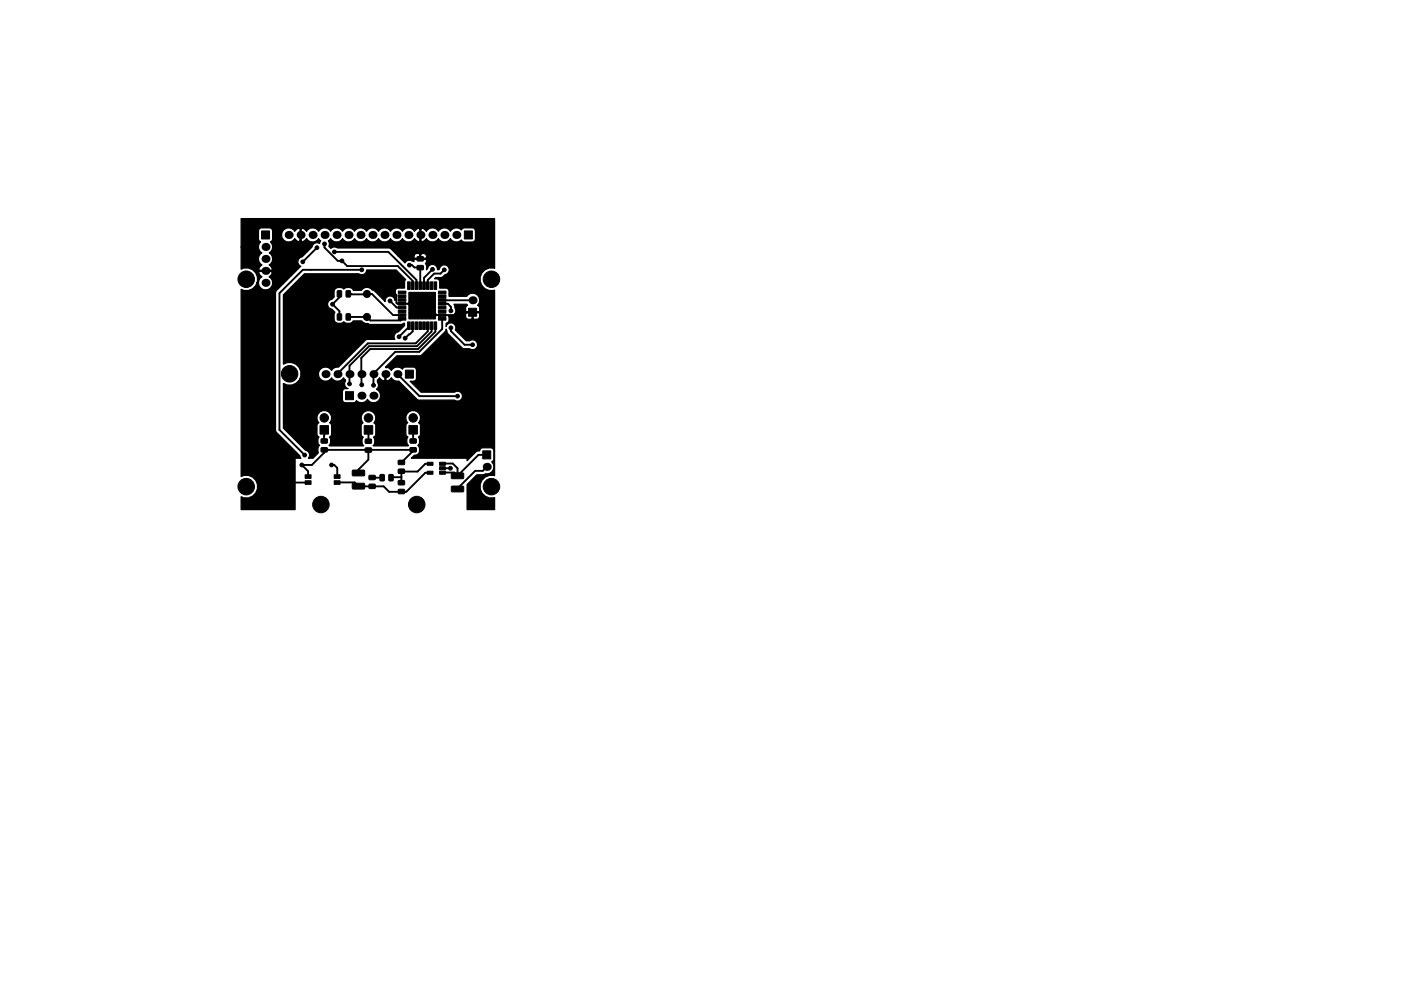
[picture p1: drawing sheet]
<svg xmlns="http://www.w3.org/2000/svg" width="297mm" height="210mm" viewBox="0 0 297 210" stroke-linecap="round" stroke-linejoin="round" font-family="sans-serif">
<g fill="#000" stroke="#000" stroke-width=".21">
<path d="M55.4 49h1.7v1.7h-1.7zM88.5 54.5h1.2l.1 .8-1.3 .1zM88.5 56.4l1.2-.1 .1 .9h-1.3zM98.4 49h1.7v1.7h-1.7zM71.5 61.7l.9 .1-.1 1.2-.8-.1zM71.5 66.6l.9 .1-.1 1.2-.8-.1zM73.4 61.7l.9 .1-.1 1.2-.8-.1zM73.4 66.6l.9 .1-.1 1.2-.8-.1zM84.4 61.8h1.7v.5h-1.7zM84.4 62.6h1.7v.5h-1.7zM84.4 63.4h1.7v.5h-1.7zM84.4 64.2h1.7v.5h-1.7z"/>
<path d="M84.4 65h1.7v.5h-1.7zM84.4 65.8h1.7v.5h-1.7zM84.4 66.6h1.7v.5h-1.7zM84.4 67.4h1.7v.5h-1.7zM86.4 68.3h.6v1.6h-.6zM86.4 59.8h.6v1.6h-.6zM87.2 68.3h.6v1.6h-.6zM87.2 59.8h.6v1.6h-.6zM88 68.3h.6v1.6h-.6zM88 59.8h.6v1.6h-.6zM88.8 68.3h.6v1.6h-.6zM88.8 59.8h.6v1.6h-.6z"/>
<path d="M89.6 68.3h.6v1.6h-.6zM89.6 59.8h.6v1.6h-.6zM90.4 68.3h.6v1.6h-.6zM90.4 59.8h.6v1.6h-.6zM91.2 68.3h.6v1.6h-.6zM91.2 59.8h.6v1.6h-.6zM92 68.3h.6v1.6h-.6zM92 59.8h.6v1.6h-.6zM93 67.4h1.5v.5h-1.5zM93 66.6h1.5v.5h-1.5zM93 65.8h1.5v.5h-1.5zM93 65h1.5v.5h-1.5z"/>
<path d="M93 64.2h1.5v.5h-1.5zM93 63.4h1.5v.5h-1.5zM93 62.6h1.5v.5h-1.5zM93 61.8h1.5v.5h-1.5zM99.4 65.4h1.7v1.7h-1.7zM68.1 93.1h1.2l.1 .8-1.2 .1zM68.1 95h1.2l.1 .8-1.2 .1zM67.9 90.3h1.8v1.8h-1.8zM73.3 83.1h1.7v1.7h-1.7zM74.7 99.8l2.5-.1 .1 .2v.9l-.2 .2h-2.3l-.1-.3zM77.5 95.1l1.2-.1 .1 .9h-1.3zM77.5 93.2h1.2l.1 .8-1.3 .1z"/>
<path d="M77.2 90.3h1.8v1.8h-1.8zM84.5 99.6l1.2-.1 .1 .9h-1.3zM84.5 97.7h1.2l.1 .8-1.3 .1zM86 78.5h1.7v1.7h-1.7zM87 95h1.2l.1 .8-1.3 .1zM87 93.1h1.2l.1 .8-1.3 .1zM86.7 90.3h1.8v1.8h-1.8zM90.6 98.1h1.2v.6h-1.2zM90.6 100h1.2v.6h-1.2zM93.2 100h1.2v.6h-1.2zM93.2 99h1.2v.7h-1.2zM93.2 98.1h1.2v.6h-1.2z"/>
<path d="M102.4 95.7h1.7v1.7h-1.7zM64.7 100.7h1.3v.8h-1.3zM64.7 102h1.3v.8h-1.3zM70.8 102h1.3v.8h-1.3zM70.8 100.7h1.3v.8h-1.3zM74.7 102.6l2.5-.1 .1 .2v.9l-.2 .2h-2.3l-.1-.3zM78.3 102.8l1.2-.1 .1 .9h-1.3zM78.3 100.9h1.2l.1 .8-1.3 .1zM80.6 100.7l.9 .1-.1 1.2-.8-.1zM82.5 100.7l.8 .1v1.2l-.8-.1zM84.5 102h1.2l.1 .8-1.3 .1zM84.5 103.9l1.2-.1 .1 .9h-1.3z"/>
<path d="M95.7 103.2l2.5-.1 .1 .2v.9l-.2 .2h-2.3l-.1-.3zM95.7 100.4l2.5-.1 .1 .2v.9l-.2 .2h-2.3l-.1-.3z"/>
<circle cx="52.2" cy="59.2" r="1.75"/>
<circle cx="64.2" cy="55.5" r=".4"/>
<circle cx="67.2" cy="52.5" r=".4"/>
<circle cx="68.8" cy="51.7" r=".4"/>
<circle cx="70.9" cy="53.4" r=".4"/>
<circle cx="72.5" cy="55.3" r=".4"/>
<circle cx="76.7" cy="57.2" r=".4"/>
<circle cx="86.8" cy="56.2" r=".4"/>
<circle cx="91.7" cy="57.1" r=".4"/>
<circle cx="94.2" cy="57.2" r=".4"/>
<circle cx="104.2" cy="59.2" r="1.75"/>
<circle cx="61.4" cy="79.3" r="1.75"/>
<circle cx="70.5" cy="64.5" r=".4"/>
<circle cx="77.8" cy="67.2" r=".75"/>
<circle cx="77.8" cy="62.4" r=".75"/>
<circle cx="82.7" cy="63.8" r=".4"/>
<circle cx="83" cy="61.5" r=".4"/>
<circle cx="84.6" cy="71.4" r=".4"/>
<circle cx="85.9" cy="71.7" r=".4"/>
<circle cx="95.6" cy="69.5" r=".4"/>
<circle cx="95.6" cy="65.9" r=".4"/>
<circle cx="100.2" cy="73.1" r=".4"/>
<circle cx="64" cy="98.6" r=".4"/>
<circle cx="64.6" cy="96.5" r=".4"/>
<circle cx="68.7" cy="88.7" r=".9"/>
<circle cx="70.3" cy="98.6" r=".4"/>
<circle cx="74.1" cy="81.4" r=".4"/>
<circle cx="76.7" cy="81.6" r=".4"/>
<circle cx="78.1" cy="88.7" r=".9"/>
<circle cx="79.2" cy="81.7" r=".4"/>
<circle cx="87.6" cy="88.7" r=".9"/>
<circle cx="95.5" cy="99.3" r=".4"/>
<circle cx="97" cy="84" r=".4"/>
<circle cx="52.2" cy="103.2" r="1.75"/>
<circle cx="68" cy="107" r="1.75"/>
<circle cx="88.4" cy="107" r="1.75"/>
<circle cx="104.2" cy="103.2" r="1.75"/>
</g>
<g fill="#000">
<circle cx="56.3" cy="57.5" r=".85"/>
<circle cx="56.3" cy="54.9" r=".85"/>
<circle cx="56.3" cy="52.4" r=".85"/>
<circle cx="61.2" cy="49.8" r=".85"/>
<circle cx="63.7" cy="49.8" r=".85"/>
<circle cx="66.3" cy="49.8" r=".85"/>
<circle cx="68.8" cy="49.8" r=".85"/>
<circle cx="71.4" cy="49.8" r=".85"/>
<circle cx="73.9" cy="49.8" r=".85"/>
<circle cx="76.4" cy="49.8" r=".85"/>
<circle cx="79" cy="49.8" r=".85"/>
<circle cx="81.5" cy="49.8" r=".85"/>
<circle cx="84.1" cy="49.8" r=".85"/>
<circle cx="86.6" cy="49.8" r=".85"/>
<circle cx="89.1" cy="49.8" r=".85"/>
<circle cx="91.7" cy="49.8" r=".85"/>
<circle cx="94.2" cy="49.8" r=".85"/>
<circle cx="96.8" cy="49.8" r=".85"/>
<circle cx="56.3" cy="60" r=".85"/>
<circle cx="69" cy="79.4" r=".85"/>
<circle cx="71.6" cy="79.4" r=".85"/>
<circle cx="74.1" cy="79.4" r=".85"/>
<circle cx="76.6" cy="79.4" r=".85"/>
<circle cx="79.2" cy="79.4" r=".85"/>
<circle cx="81.7" cy="79.4" r=".85"/>
<circle cx="84.3" cy="79.4" r=".85"/>
<circle cx="100.2" cy="63.7" r=".85"/>
<circle cx="76.6" cy="83.9" r=".85"/>
<circle cx="79.2" cy="83.9" r=".85"/>
<circle cx="103.2" cy="99" r=".85"/>
</g>
<g fill="none" stroke="#000" stroke-width=".4">
<path d="M56.3 57.5h1.2l1.9 1.8h.6M63.7 49.8v1.3l-3.7 3.7v4.6M67.2 52.5l-3 3M68.8 51.7v.8l2.8 2.8h.9l1.1 1.1h10.7l3.2 3.2v1M70.9 53.4h11.5l5.9 6v1.2M76.7 57.2h-12.5l-4.9 5v29l5.3 5.3M86.8 56.2h.6l.5 .5 1.2 .1v3.9M91.7 57.1l-1.8 1.8v1.7M94.2 57.2l-.8 .8h-1.3l-1.4 1.4v1.2M72 62.3v.8l-1.5 1.4 1.5 1.5v1.2M73.8 62.3l4 .1M73.8 67.2h4l.8 .8h6.4l.2-.3"/>
<path d="M76.6 79.4l.1 2.2M77.8 62.4h1.1l4.4 4.4h2M79.2 79.4v2.3M82.7 63.8l1.4 1.4h1.2M83 61.5l1.1 1.1v1.6l.2 .2h5.8l2.4 2.4h5.9l.6-.6h1.2M84.3 79.4l4.6 4.6h8.1M86.7 69.3l-2.1 2.1M87.5 69.1v1.2l-1.6 1.4M90.7 69.1v1.2l-2.6 2.5h-10.1l-6.4 6.4M91.5 69.1v1.2l-3.1 3.1h-10.2l-4.1 4.2v3.8M92.3 69.1v1.3l-3.7 3.6h-10.1l-1.9 1.9v3.5M93.7 63.6l6.5 .1"/>
<path d="M93.7 64.4h1.3l.6 .7v.8M93.7 67.6v2.2l-4.8 4.8h-5.1l-4.7 4.7M95.6 69.5v.7l2.9 2.9h1.7M68.7 95.5v.1M68.7 91.2v2.4M69.6 95.4h.1M70.3 98.6h.6l.6 .7v1.6M78.1 95.6v1.9l-2.1 2.1v.7M78.1 91.2v2.2M79.2 81.7h.1M85.1 98.1l2.4-2.4v-.3h-18.8v.6l-2.6 2.6h-2.1l1.3 1.4v1.1M87.6 91.2v2.3"/>
<path d="M91.2 98.4h-1l-1.7 1.6h-3.4M93.8 98.3h2.2l1 1v1.6M93.8 99.3h1.7M103.2 99l-.8 .9h-1.6l-3.8 3.7M103.2 96.5h-1.8l-4.4 4.4M61.9 102.4h3.4M71.4 102.3h3.8l.8 .8M76.1 103.1l5.2 .1 1.2 1.1h2.6M78.9 101.3h2.1M85.1 101.2l-2.1 .1M85.1 100.1v2.3M91.2 100.3h-1l-4.1 4h-.9"/>
<path d="M93.8 100.3h2.5l.7 .6"/>
</g>
<path d="M51.1 46.4h53.8v10.5a2.41 2.41 0 0 0-3.1 2.3 2.41 2.41 0 0 0 3.1 2.4v39.3h-.2a2.42 2.42 0 0 0-2.9 2.4 2.42 2.42 0 0 0 3.1 2.3v2.5h-5.9v-5.3l2.1-2.1h1.3l.7-.2a1.5 1.5 0 0 0 1.5-.8 1.5 1.5 0 0 0-.3-1.7l.2-.2 .2-.4-.1-2-.5-.4h-1.7a.65 .65 0 0 0-.7 .7h-.6l-.3 .2-1.8 1.8-.1-.5h-11.7l.7-.6a1.15 1.15 0 0 0 1.1-.8 1.15 1.15 0 0 0-.4-1.3 1.4 1.4 0 0 0 .1-1.8l.3-.1 .1-.5v-1.8l-.4-.6 .2-.2a1.56 1.56 0 0 0-.3-2.1 1.56 1.56 0 0 0-2.1 .2 1.56 1.56 0 0 0 0 2.1l-.4 .6v1.8l.1 .5 .3 .1-.2 .3a1.47 1.47 0 0 0 .3 1.5l-.1 .1h-7.3v-.1a1.49 1.49 0 0 0 0-1.8l.3-.1 .2-.5v-1.8l-.4-.6 .1-.2a1.56 1.56 0 0 0-.3-2.1 1.56 1.56 0 0 0-2.1 .2 1.56 1.56 0 0 0 0 2.1l-.4 .6v1.8l.2 .5 .2 .1a1.4 1.4 0 0 0 .1 1.8l-7.2 .1-.1-.2a1.5 1.5 0 0 0 0-1.7l.3-.1 .2-.5v-1.8l-.4-.6 .2-.2a1.56 1.56 0 0 0-.4-2.1 1.56 1.56 0 0 0-2.1 .2 1.56 1.56 0 0 0 0 2.1l-.4 .6v1.8l.2 .5 .3 .1-.2 .3a1.47 1.47 0 0 0 .3 1.5 1.43 1.43 0 0 0-.3 1.6l-1.1 1.1h-1a1.03 1.03 0 0 0-.7-1.7l-4.6-4.6v-9.6a2.43 2.43 0 0 0 3.7-2 2.43 2.43 0 0 0-3.7-2v-14.8l4.4-4.4h11.6a1.03 1.03 0 0 0 1.6-.8h6.3l2 2-.2 .5v1.3l-1.6 .1-.3 .3-.1 2.3a1.07 1.07 0 0 0-1.2-1 1.07 1.07 0 0 0-.9 1.2l-2.2-2.2-.6-.3a1.41 1.41 0 0 0-2.3 .1h-1.7a1.3 1.3 0 0 0-2-.2 1.21 1.21 0 0 0-2.1 .5l.1 1.1-.6 .5a1.05 1.05 0 0 0-.9 1.1 1.05 1.05 0 0 0 1 1l.6 .7-.1 .2a1.78 1.78 0 0 0 .5 2 1.47 1.47 0 0 0 1.5-.3 1.32 1.32 0 0 0 2-.1h1.8l.8 .5 1.1 .2h6.4l.8-.2v.5l-1.4 1.3a1.05 1.05 0 0 0-.7 1.6l-6 .1-6 5.8a1.37 1.37 0 0 0-1.4 .7 1.5 1.5 0 0 0-2.3-.4 1.5 1.5 0 0 0 0 2.3 1.5 1.5 0 0 0 2.3-.3 1.48 1.48 0 0 0 2.5 0l.5 .4-.1 .3a1.04 1.04 0 0 0 .6 1.6h-.8l-.3 .4-.1 1.9a.65 .65 0 0 0 .7 .6h1.7l.6-.4a1.51 1.51 0 0 0 2.3-.3 1.5 1.5 0 0 0 2.4 .3 1.5 1.5 0 0 0-.5-2.4 1.02 1.02 0 0 0 .2-1.5v-.5l.5-.5 .5 .6 .4 .1 .2-.1v-1.5l.3 .1-.1 1.4 .3 .1 .4-.1 .5-.6a1.37 1.37 0 0 0 1.5 .7l4.1 4 7.8 .1a1.05 1.05 0 0 0 1.7-.9 1.05 1.05 0 0 0-1.7-.8h-7.1l-2.4-2.3 1-.1 .3-.3 .1-2a.65 .65 0 0 0-.6-.6h-1.7l-.7 .4a1.52 1.52 0 0 0-2.3 .3l-.5-.5-.4-.2-.3 .2-.1-.2 2.4-2.4 5.1-.1 5.2-5 .2-.6 .4 1.1 2.9 2.9 .6 .2h1.1a1.05 1.05 0 0 0 1.4-.1 1.05 1.05 0 0 0 0-1.5 1.05 1.05 0 0 0-1.4-.1h-.8l-2.3-2.3a1.04 1.04 0 0 0-.5-1.4 1.04 1.04 0 0 0-1.4 .7v-.7l.5-.4 .1-1.1-.2-.1h.4a1.05 1.05 0 0 0 1.1-.5h2.2l.1 1 .4 .2h.7l.2-.1v-1.2h.2v1.2l.2 .1 .9-.1 .3-.4v-.7l-.2-.1-5 .1a1.32 1.32 0 0 0-.1-1.3l-.2-.7h2.8l.2 .3-.5 .5v.7l.2 .1h2.6l.2-.1v-.7l-.5-.5a1.5 1.5 0 0 0 0-2.2 1.5 1.5 0 0 0-2.2 .3h-3.8v-1.1l-.2-.5-.5-.2h-1.3v-1.5a.85 .85 0 0 0-1.1-.4l.3-.3 1.3-.1 .6-.5a1.08 1.08 0 0 0 .9-1.2 1.08 1.08 0 0 0-1.1-.9 1.08 1.08 0 0 0-1 1h-.4v-.3a1.05 1.05 0 0 0-1-.8 1.05 1.05 0 0 0-1 .9l-.3 .3v-.8l-.2-.6a.57 .57 0 0 0 .1-.9h-2.4l-.2 .5a1.27 1.27 0 0 0-1.8 .3l-1.5-1.5h3.4l.1 .5h1.1v-.9h.2v.9h1.1l.1-.2a.68 .68 0 0 0-.5-.8h-.5l-.2 .1-.9-.1-.5 .5h-3.4l-1.4-1.5-.6-.2h-10.9a1 1 0 0 0-1.3 .1l-.5-.4 .1-.8-.2-.4 .5-.5 .2 .3a1.51 1.51 0 0 0 2.3-.3 1.48 1.48 0 0 0 2.6 0 1.48 1.48 0 0 0 2.5 0 1.48 1.48 0 0 0 2.6 0 1.48 1.48 0 0 0 2.5 0 1.48 1.48 0 0 0 2.5 0 1.48 1.48 0 0 0 2.6 0l.5 .5 .4 .2 .2-.1v-2.7h.3v2.7l.2 .1 .4-.2 .5-.5 .2 .3a1.51 1.51 0 0 0 2.4-.3 1.48 1.48 0 0 0 2.5 0 1.51 1.51 0 0 0 2.3 .3l.2 .3 .4 .1h2l.4-.6v-1.7a.65 .65 0 0 0-.7-.6h-1.7l-.6 .4a1.51 1.51 0 0 0-2.3 .3 1.48 1.48 0 0 0-2.5 0 1.48 1.48 0 0 0-2.6 0l-.5-.5-.4-.2-.2 .1-.5-.1-.4 .2-.5 .5-.2-.3a1.51 1.51 0 0 0-2.4 .3 1.48 1.48 0 0 0-2.5 0 1.48 1.48 0 0 0-2.5 0 1.48 1.48 0 0 0-2.6 0 1.48 1.48 0 0 0-2.5 0 1.48 1.48 0 0 0-2.6 0 1.48 1.48 0 0 0-2.5 0 1.48 1.48 0 0 0-2.5 0 1.48 1.48 0 0 0-2.6 0l-.5-.5-.4-.2-.2 .1v2.7l.2 .1 .4-.2 .5-.5 .2 .3a1.51 1.51 0 0 0 2.4-.3l.4 .5-.2 .6-.4-.2a1.04 1.04 0 0 0-1.2 .9l-2.2 2.1a1.04 1.04 0 0 0-.8 .9 1.04 1.04 0 0 0 .6 1.1l-5.2 5.1-.2 .6v29l.2 .6 5 4.9 .2 .5h-1.1l-.1 .1v10.8h-11.5v-2.7l.6 .2a2.42 2.42 0 0 0 2.9-2.7 2.42 2.42 0 0 0-3.5-1.8v-39.7l.6 .2a2.35 2.35 0 0 0 2.8-1.6h.3l.1 .6a1.5 1.5 0 0 0 2.4 .6 1.5 1.5 0 0 0-.2-2.5l.5-.5 .1-.4-.1-.2h-2.6l-.1 .2 .1 .4 .5 .5-.6 .7-.1 .6h-.3l.1-.3a2.4 2.4 0 0 0-.9-2.4 2.4 2.4 0 0 0-2.6-.2v-4.7h3.7l.1 .6 .6 .7-.3 .2a1.48 1.48 0 0 0 .3 2.3l-.5 .5-.1 .4 .1 .2h2.6l.1-.2-.1-.4-.5-.5 .3-.2a1.48 1.48 0 0 0-.3-2.3 1.48 1.48 0 0 0 .3-2.4l.3-.4 .1-1.1h1.9a1.5 1.5 0 0 0 1.1 1.5 1.5 1.5 0 0 0 1.7-.7l.5 .5 .4 .2 .2-.1v-2.7l-.2-.1-.4 .2-.5 .5-.2-.3a1.53 1.53 0 0 0-1.7-.3 1.53 1.53 0 0 0-.9 1.3h-1.9v-.8a.65 .65 0 0 0-.7-.6h-1.7l-.5 .4-.1 1.9 .2 .5 .2 .1-.3 .5-.1 .6h-3.7zM86.7 62h5.6v4.4a.57 .57 0 0 1 0 .8v.5h-5.6v-2.8a.57 .57 0 0 1 0-.9z" fill="#000" stroke="#000" stroke-width=".25"/>
</svg>
